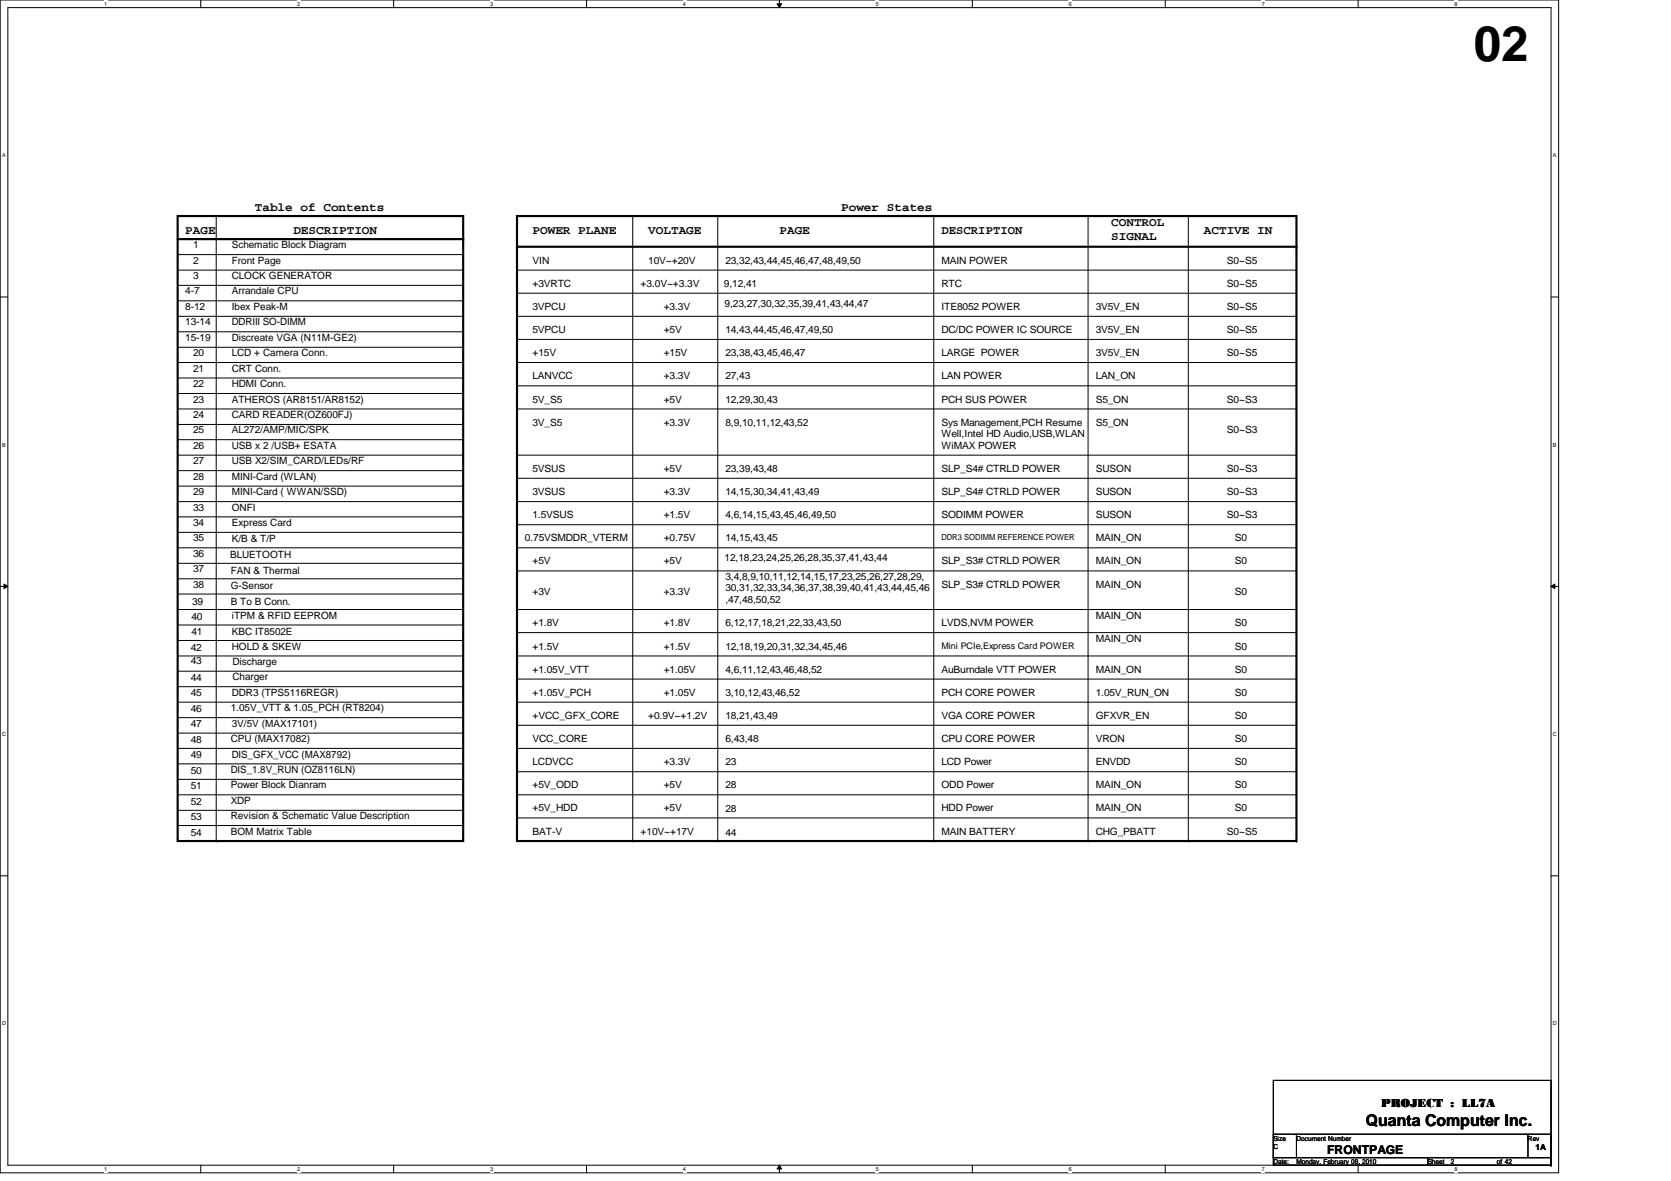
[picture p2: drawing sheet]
<svg xmlns="http://www.w3.org/2000/svg" width="297mm" height="210mm" viewBox="0 0 297 210" stroke-linecap="round" stroke-linejoin="round" font-family="sans-serif">
<defs><g id="words">
<text font-size="8.8" x="262" y="10.8">02</text>
<text font-size="2.9" x="242.8" y="200.2">Quanta Computer Inc.</text>
<g font-size="2.2">
<text x="32.9" y="41.5">PAGE</text>
<text x="45.3" y="37.4">Table of Contents</text>
<text x="52.2" y="41.5">DESCRIPTION</text>
<text x="94.7" y="41.5">POWER PLANE</text>
<text x="115.2" y="41.5">VOLTAGE</text>
<text x="138.6" y="41.5">PAGE</text>
<text x="149.5" y="37.4">Power States</text>
<text x="167.3" y="41.5">DESCRIPTION</text>
<text x="197.5" y="40.2">CONTROL</text>
<text x="214" y="41.5">ACTIVE IN</text>
<text x="197.5" y="42.6">SIGNAL</text>
<text x="245.5" y="196.7">PROJECT : LL7A</text>
<text x="235.9" y="205">FRONTPAGE</text>
</g>
<g font-size="1.8">
<text x="34.3" y="46.9">2</text>
<text x="34.3" y="44.1">1</text>
<text x="41.2" y="46.9">Front Page</text>
<text x="41.2" y="44.1">Schematic Block Diagram</text>
<text x="94.7" y="46.9">VIN</text>
<text x="115.2" y="46.9">10V~+20V</text>
<text x="128.9" y="46.9">23,32,43,44,45,46,47,48,49,50</text>
<text x="167.3" y="46.9">MAIN POWER</text>
<text x="218.1" y="46.9">S0~S5</text>
<text x="32.9" y="52.3">4-7</text>
<text x="34.3" y="49.6">3</text>
<text x="41.2" y="49.6">CLOCK GENERATOR</text>
<text x="41.2" y="52.3">Arrandale CPU</text>
<text x="94.7" y="51">+3VRTC</text>
<text x="113.9" y="51">+3.0V~+3.3V</text>
<text x="128.7" y="51">9,12,41</text>
<text x="167.3" y="51">RTC</text>
<text x="218.1" y="51">S0~S5</text>
<text x="32.9" y="55.1">8-12</text>
<text x="32.9" y="57.8">13-14</text>
<text x="41.2" y="55.1">Ibex Peak-M</text>
<text x="41.2" y="57.8">DDRIII SO-DIMM</text>
<text x="94.7" y="55.1">3VPCU</text>
<text x="94.7" y="59.2">5VPCU</text>
<text x="118" y="55.1">+3.3V</text>
<text x="118" y="59.2">+5V</text>
<text x="128.8" y="54.7">9,23,27,30,32,35,39,41,43,44,47</text>
<text x="128.9" y="59.2">14,43,44,45,46,47,49,50</text>
<text x="167.3" y="55.1">ITE8052 POWER</text>
<text x="167.3" y="59.2">DC/DC POWER IC SOURCE</text>
<text x="194.8" y="55.1">3V5V_EN</text>
<text x="194.8" y="59.2">3V5V_EN</text>
<text x="218.1" y="55.1">S0~S5</text>
<text x="218.1" y="59.2">S0~S5</text>
<text x="32.9" y="60.6">15-19</text>
<text x="34.3" y="63.3">20</text>
<text x="41.2" y="60.6">Discreate VGA (N11M-GE2)</text>
<text x="41.2" y="63.3">LCD + Camera Conn.</text>
<text x="94.7" y="63.3">+15V</text>
<text x="118" y="63.3">+15V</text>
<text x="128.9" y="63.3">23,38,43,45,46,47</text>
<text x="167.3" y="63.3">LARGE POWER</text>
<text x="194.8" y="63.3">3V5V_EN</text>
<text x="218.1" y="63.3">S0~S5</text>
<text x="34.3" y="66">21</text>
<text x="34.3" y="68.8">22</text>
<text x="34.3" y="71.5">23</text>
<text x="41.2" y="71.5">ATHEROS (AR8151/AR8152)</text>
<text x="41.2" y="68.8">HDMI Conn.</text>
<text x="41.2" y="66">CRT Conn.</text>
<text x="94.7" y="67.4">LANVCC</text>
<text x="94.7" y="71.5">5V_S5</text>
<text x="118" y="67.4">+3.3V</text>
<text x="118" y="71.5">+5V</text>
<text x="128.9" y="71.5">12,29,30,43</text>
<text x="128.9" y="67.4">27,43</text>
<text x="167.3" y="71.5">PCH SUS POWER</text>
<text x="167.3" y="67.4">LAN POWER</text>
<text x="194.8" y="71.5">S5_ON</text>
<text x="194.8" y="67.4">LAN_ON</text>
<text x="218.1" y="71.5">S0~S3</text>
<text x="34.3" y="74.3">24</text>
<text x="34.3" y="77">25</text>
<text x="41.2" y="74.3">CARD READER(OZ600FJ)</text>
<text x="41.2" y="77">AL272/AMP/MIC/SPK</text>
<text x="94.7" y="75.6">3V_S5</text>
<text x="118" y="75.6">+3.3V</text>
<text x="128.9" y="75.6">8,9,10,11,12,43,52</text>
<text x="167.3" y="75.6">Sys Management,PCH Resume</text>
<text x="167.3" y="77.7">Well,Intel HD Audio,USB,WLAN</text>
<text x="194.8" y="75.6">S5_ON</text>
<text x="218.1" y="77">S0~S3</text>
<text x="34.3" y="82.5">27</text>
<text x="34.3" y="79.8">26</text>
<text x="41.2" y="82.5">USB X2/SIM_CARD/LEDs/RF</text>
<text x="41.2" y="79.8">USB x 2 /USB+ ESATA</text>
<text x="94.7" y="83.9">5VSUS</text>
<text x="118" y="83.9">+5V</text>
<text x="128.9" y="83.9">23,39,43,48</text>
<text x="167.3" y="79.7">WiMAX POWER</text>
<text x="167.3" y="83.9">SLP_S4# CTRLD POWER</text>
<text x="194.8" y="83.9">SUSON</text>
<text x="218.1" y="83.9">S0~S3</text>
<text x="34.3" y="85.3">28</text>
<text x="34.3" y="88">29</text>
<text x="41.2" y="88">MINI-Card ( WWAN/SSD)</text>
<text x="41.2" y="85.3">MINI-Card (WLAN)</text>
<text x="94.7" y="88">3VSUS</text>
<text x="118" y="88">+3.3V</text>
<text x="128.9" y="88">14,15,30,34,41,43,49</text>
<text x="167.3" y="88">SLP_S4# CTRLD POWER</text>
<text x="194.8" y="88">SUSON</text>
<text x="218.1" y="88">S0~S3</text>
<text x="34.3" y="90.8">33</text>
<text x="34.3" y="93.5">34</text>
<text x="41.2" y="90.8">ONFI</text>
<text x="41.2" y="93.5">Express Card</text>
<text x="94.7" y="92.1">1.5VSUS</text>
<text x="118" y="92.1">+1.5V</text>
<text x="128.9" y="92.1">4,6,14,15,43,45,46,49,50</text>
<text x="167.3" y="92.1">SODIMM POWER</text>
<text x="194.8" y="92.1">SUSON</text>
<text x="218.1" y="92.1">S0~S3</text>
<text x="34.3" y="101.7">37</text>
<text x="34.3" y="96.2">35</text>
<text x="34.3" y="99">36</text>
<text x="40.9" y="99.2">BLUETOOTH</text>
<text x="41" y="102">FAN &amp; Thermal</text>
<text x="41.2" y="96.4">K/B &amp; T/P</text>
<text x="93.3" y="96.2">0.75VSMDDR_VTERM</text>
<text x="94.7" y="100.3">+5V</text>
<text x="118" y="100.3">+5V</text>
<text x="118" y="96.2">+0.75V</text>
<text x="128.8" y="99.7">12,18,23,24,25,26,28,35,37,41,43,44</text>
<text x="128.9" y="96.2">14,15,43,45</text>
<text x="167.3" y="100.3">SLP_S3# CTRLD POWER</text>
<text x="194.8" y="96.2">MAIN_ON</text>
<text x="194.8" y="100.3">MAIN_ON</text>
<text x="219.5" y="96.2">S0</text>
<text x="219.5" y="100.3">S0</text>
<text x="34.2" y="107.5">39</text>
<text x="34.3" y="104.5">38</text>
<text x="41" y="104.7">G-Sensor</text>
<text x="41" y="107.5">B To B Conn.</text>
<text x="94.7" y="105.8">+3V</text>
<text x="118" y="105.8">+3.3V</text>
<text x="128.9" y="103.1">3,4,8,9,10,11,12,14,15,17,23,25,26,27,28,29,</text>
<text x="128.9" y="105.1">30,31,32,33,34,36,37,38,39,40,41,43,44,45,46</text>
<text x="128.9" y="107.1">,47,48,50,52</text>
<text x="167.3" y="104.5">SLP_S3# CTRLD POWER</text>
<text x="194.8" y="104.5">MAIN_ON</text>
<text x="219.5" y="105.8">S0</text>
<text x="34" y="110.2">40</text>
<text x="34" y="112.9">41</text>
<text x="41.2" y="110.1">iTPM &amp; RFID EEPROM</text>
<text x="41.2" y="112.9">KBC IT8502E</text>
<text x="94.7" y="111.3">+1.8V</text>
<text x="118" y="111.3">+1.8V</text>
<text x="128.9" y="111.3">6,12,17,18,21,22,33,43,50</text>
<text x="167.3" y="111.3">LVDS,NVM POWER</text>
<text x="194.8" y="109.9">MAIN_ON</text>
<text x="219.5" y="111.3">S0</text>
<text x="33.9" y="115.7">42</text>
<text x="33.9" y="118">43</text>
<text x="41.2" y="115.6">HOLD &amp; SKEW</text>
<text x="41.3" y="118.2">Discharge</text>
<text x="94.7" y="119.5">+1.05V_VTT</text>
<text x="94.7" y="115.4">+1.5V</text>
<text x="118" y="115.4">+1.5V</text>
<text x="118" y="119.5">+1.05V</text>
<text x="128.9" y="115.4">12,18,19,20,31,32,34,45,46</text>
<text x="128.9" y="119.5">4,6,11,12,43,46,48,52</text>
<text x="167.3" y="119.5">AuBurndale VTT POWER</text>
<text x="194.8" y="119.5">MAIN_ON</text>
<text x="194.8" y="114">MAIN_ON</text>
<text x="219.5" y="115.4">S0</text>
<text x="219.5" y="119.5">S0</text>
<text x="33.9" y="123.8">45</text>
<text x="33.9" y="121.1">44</text>
<text x="41.2" y="123.7">DDR3 (TPS5116REGR)</text>
<text x="41.3" y="120.9">Charger</text>
<text x="94.7" y="123.7">+1.05V_PCH</text>
<text x="118" y="123.7">+1.05V</text>
<text x="128.9" y="123.7">3,10,12,43,46,52</text>
<text x="167.3" y="123.7">PCH CORE POWER</text>
<text x="194.8" y="123.7">1.05V_RUN_ON</text>
<text x="219.5" y="123.7">S0</text>
<text x="33.9" y="129.3">47</text>
<text x="33.9" y="126.5">46</text>
<text x="41" y="126.4">1.05V_VTT &amp; 1.05_PCH (RT8204)</text>
<text x="41" y="131.9">CPU (MAX17082)</text>
<text x="41.2" y="129.3">3V/5V (MAX17101)</text>
<text x="94.7" y="131.9">VCC_CORE</text>
<text x="94.7" y="127.8">+VCC_GFX_CORE</text>
<text x="115.2" y="127.8">+0.9V~+1.2V</text>
<text x="128.9" y="131.9">6,43,48</text>
<text x="128.9" y="127.8">18,21,43,49</text>
<text x="167.3" y="131.9">CPU CORE POWER</text>
<text x="167.3" y="127.8">VGA CORE POWER</text>
<text x="194.8" y="131.9">VRON</text>
<text x="194.8" y="127.8">GFXVR_EN</text>
<text x="219.5" y="127.8">S0</text>
<text x="219.5" y="131.9">S0</text>
<text x="33.9" y="132">48</text>
<text x="33.9" y="137.5">50</text>
<text x="33.9" y="134.8">49</text>
<text x="41" y="137.4">DIS_1.8V_RUN (OZ8116LN)</text>
<text x="41.2" y="134.8">DIS_GFX_VCC (MAX8792)</text>
<text x="94.7" y="136">LCDVCC</text>
<text x="118" y="136">+3.3V</text>
<text x="128.9" y="136">23</text>
<text x="167.3" y="136">LCD Power</text>
<text x="194.8" y="136">ENVDD</text>
<text x="219.5" y="136">S0</text>
<text x="33.9" y="140.3">51</text>
<text x="33.9" y="143">52</text>
<text x="41" y="140.1">Power Block Dianram</text>
<text x="41" y="142.9">XDP</text>
<text x="94.7" y="140.1">+5V_ODD</text>
<text x="118" y="140.1">+5V</text>
<text x="128.9" y="140.1">28</text>
<text x="167.3" y="140.1">ODD Power</text>
<text x="194.8" y="140.1">MAIN_ON</text>
<text x="219.5" y="140.1">S0</text>
<text x="33.9" y="145.8">53</text>
<text x="33.9" y="148.5">54</text>
<text x="41" y="145.6">Revision &amp; Schematic Value Description</text>
<text x="41" y="148.3">BOM Matrix Table</text>
<text x="94.7" y="144.2">+5V_HDD</text>
<text x="94.7" y="148.3">BAT-V</text>
<text x="113.9" y="148.3">+10V~+17V</text>
<text x="118" y="144.2">+5V</text>
<text x="128.9" y="144.4">28</text>
<text x="128.9" y="148.5">44</text>
<text x="167.3" y="148.3">MAIN BATTERY</text>
<text x="167.3" y="144.2">HDD Power</text>
<text x="194.8" y="144.2">MAIN_ON</text>
<text x="194.8" y="148.3">CHG_PBATT</text>
<text x="218.1" y="148.3">S0~S5</text>
<text x="219.5" y="144.2">S0</text>
</g>
<text font-size="1.6" x="167.3" y="115.3">Mini PCIe,Express Card POWER</text>
<g font-size="1.5">
<text x="167.3" y="96">DDR3 SODIMM REFERENCE POWER</text>
<text x="273" y="204.3">1A</text>
</g>
<g font-size="1.2">
<text x="226.4" y="202.7">Size</text>
<text x="230.5" y="202.7">Document Number</text>
<text x="271.6" y="202.7">Rev</text>
<text x="226.4" y="206.9">Date:</text>
<text x="226.4" y="204.1">C</text>
<text x="230.5" y="206.9">Monday, February 08, 2010</text>
<text x="253.8" y="206.9">Sheet</text>
<text x="257.9" y="206.9">2</text>
<text x="266.1" y="206.9">of 42</text>
</g>
<g font-size="1">
<text x="18.5" y="1">1</text>
<text x="52.8" y="1">2</text>
<text x="87.1" y="1">3</text>
<text x="121.4" y="1">4</text>
<text x="155.7" y="1">5</text>
<text x="190" y="1">6</text>
<text x="224.3" y="1">7</text>
<text x="258.6" y="1">8</text>
<text x=".4" y="27.9">A</text>
<text x="276.1" y="27.9">A</text>
<text x=".4" y="79.4">B</text>
<text x="276.1" y="79.4">B</text>
<text x=".4" y="130.8">C</text>
<text x="276.1" y="130.8">C</text>
<text x=".4" y="182.2">D</text>
<text x="276.1" y="182.2">D</text>
<text x="18.5" y="208.1">1</text>
<text x="52.8" y="208.1">2</text>
<text x="87.1" y="208.1">3</text>
<text x="121.4" y="208.1">4</text>
<text x="155.7" y="208.1">5</text>
<text x="190" y="208.1">6</text>
<text x="224.3" y="208.1">7</text>
<text x="258.6" y="208.1">8</text>
</g>
</g></defs>
<path d="M0 0h277.1v208.4h-277.1zM1.4 1.4h274.3v205.7h-274.3z" fill="none" stroke="#000" stroke-width=".18"/>
<g fill="#fff">
<path d="M18.5 .1h.6v1.1h-.6z"/>
<path d="M18.5 207.2h.6v1.1h-.6z"/>
</g>
<path d="M35.7 0v1.4M35.7 207.1v1.3" fill="none" stroke="#000" stroke-width=".18"/>
<g fill="#fff">
<path d="M52.8 .1h.6v1.1h-.6z"/>
<path d="M52.8 207.2h.6v1.1h-.6z"/>
</g>
<path d="M70 0v1.4M70 207.1v1.3" fill="none" stroke="#000" stroke-width=".18"/>
<g fill="#fff">
<path d="M87.1 .1h.6v1.1h-.6z"/>
<path d="M87.1 207.2h.6v1.1h-.6z"/>
</g>
<path d="M104.3 0v1.4M104.3 207.1v1.3" fill="none" stroke="#000" stroke-width=".18"/>
<g fill="#fff">
<path d="M121.4 .1h.6v1.1h-.6z"/>
<path d="M121.4 207.2h.6v1.1h-.6z"/>
</g>
<path d="M138.1 .7h.8l-.3 .7zM138.6 0v1.4M138.6 207.1l.3 .7h-.8zM138.6 207.1v1.3" fill="none" stroke="#000" stroke-width=".18"/>
<path d="M138.1 .7h.8l-.3 .7zM138.6 207.1l.3 .7h-.8z" fill="#000"/>
<g fill="#fff">
<path d="M155.7 .1h.5v1.1h-.5z"/>
<path d="M155.7 207.2h.5v1.1h-.5z"/>
</g>
<path d="M172.8 0v1.4M172.8 207.1v1.3" fill="none" stroke="#000" stroke-width=".18"/>
<g fill="#fff">
<path d="M190 .1h.5v1.1h-.5z"/>
<path d="M190 207.2h.5v1.1h-.5z"/>
</g>
<path d="M207.1 0v1.4M207.1 207.1v1.3" fill="none" stroke="#000" stroke-width=".18"/>
<g fill="#fff">
<path d="M224.3 .1h.5v1.1h-.5z"/>
<path d="M224.3 207.2h.5v1.1h-.5z"/>
</g>
<path d="M241.4 0v1.4M241.4 207.1v1.3" fill="none" stroke="#000" stroke-width=".18"/>
<g fill="#fff">
<path d="M258.6 .1h.5v1.1h-.5z"/>
<path d="M258.6 207.2h.5v1.1h-.5z"/>
<path d="M.4 27.1h.6v1.1h-.6z"/>
<path d="M276.1 27.1h.6v1.1h-.6z"/>
<path d="M.4 78.5h.6v1.1h-.6z"/>
<path d="M276.1 78.5h.6v1.1h-.6z"/>
</g>
<path d="M0 52.8h1.4M275.7 52.8h1.4" fill="none" stroke="#000" stroke-width=".18"/>
<g fill="#fff">
<path d="M.4 129.9h.7v1.1h-.7z"/>
<path d="M276.1 129.9h.7v1.1h-.7z"/>
</g>
<path d="M0 104.2h1.4M.7 103.8l.7 .4-.7 .4zM275.7 104.2l.7-.4v.8zM275.7 104.2h1.4" fill="none" stroke="#000" stroke-width=".18"/>
<path d="M.7 103.8l.7 .4-.7 .4zM275.7 104.2l.7-.4v.8z" fill="#000"/>
<g fill="#fff">
<path d="M.4 181.4h.7v1.1h-.7z"/>
<path d="M276.1 181.4h.7v1.1h-.7z"/>
</g>
<g fill="none" stroke="#000" stroke-width=".18">
<path d="M38.4 38.4v111.1M112.5 38.4v111.1M127.6 38.4v111.1M166 38.4v111.1M193.4 38.4v111.1M211.2 38.4v111.1M31.6 48h50.7M31.6 59h50.7M31.6 56.2h50.7M31.6 53.5h50.7M31.6 50.7h50.7M31.6 45.3h50.7"/>
<path d="M82.3 59h.1M82.3 56.2h.1M82.3 53.5h.1M82.3 50.7h.1M82.3 48h.1M82.3 45.3h.1M91.9 48h138.6M91.9 56.2h138.6M91.9 52.1h138.6M230.5 48h.1M230.5 52.1h.1M230.5 56.2h.1"/>
<path d="M31.6 75.4h50.7M31.6 72.7h50.7M31.6 64.4h50.7M31.6 67.2h50.7M31.6 69.9h50.7M31.6 61.7h50.7M31.6 78.1h50.7M82.3 75.4h.1M82.3 72.7h.1M82.3 64.4h.1M82.3 67.2h.1M82.3 69.9h.1"/>
<path d="M82.3 61.7h.1M82.3 78.1h.1M91.9 72.7h138.6M91.9 64.4h138.6M91.9 60.3h138.6M91.9 68.6h138.6M230.5 60.3h.1M230.5 64.4h.1M230.5 68.6h.1M230.5 72.7h.1M31.6 80.9h50.7M31.6 97.4h50.7"/>
<path d="M31.6 94.6h50.7M31.6 91.9h50.7M31.6 89.2h50.7M31.6 86.4h50.7M31.6 83.7h50.7M82.3 97.4h.1M82.3 94.6h.1M82.3 91.9h.1M82.3 89.2h.1M82.3 86.4h.1M82.3 83.7h.1M82.3 80.9h.1"/>
<path d="M91.9 80.9h138.6M91.9 97.4h138.6M91.9 89.2h138.6M91.9 93.3h138.6M91.9 85h138.6M230.5 80.9h.1M230.5 97.4h.1M230.5 93.3h.1M230.5 89.2h.1M230.5 85h.1M31.6 108.3h50.7M31.6 116.6h50.7"/>
<path d="M31.6 105.6h50.7M31.6 100.1h50.7M31.6 102.9h50.7M31.6 119.3h50.7M31.6 113.8h50.7M31.6 111.1h50.7M82.3 108.3h.1M82.3 105.6h.1M82.3 100.1h.1M82.3 102.9h.1M82.3 119.3h.1M82.3 116.6h.1"/>
<path d="M82.3 113.8h.1M82.3 111.1h.1M91.9 101.5h138.6M91.9 108.3h138.6M91.9 112.4h138.6M91.9 116.6h138.6M230.5 101.5h.1M230.5 108.3h.1M230.5 112.4h.1M230.5 116.6h.1M31.6 124.8h50.7M31.6 133h50.7"/>
<path d="M31.6 138.5h50.7M31.6 130.3h50.7M31.6 135.8h50.7M31.6 127.6h50.7M31.6 122h50.7M82.3 138.5h.1M82.3 130.3h.1M82.3 133h.1M82.3 135.8h.1M82.3 127.6h.1M82.3 124.8h.1M82.3 122h.1"/>
<path d="M91.9 120.7h138.6M91.9 124.8h138.6M91.9 128.9h138.6M91.9 133h138.6M91.9 137.2h138.6M230.5 120.7h.1M230.5 124.8h.1M230.5 128.9h.1M230.5 133h.1M230.5 137.2h.1M0 155.7h1.4M31.6 141.3h50.7"/>
<path d="M31.6 144h50.7M31.6 146.7h50.7M38.4 149.5h.1M82.3 141.3h.1M82.3 144h.1M82.3 146.7h.1M91.9 141.3h138.6M91.9 145.4h138.6M91.9 149.5h138.6M112.5 149.5h.1M127.6 149.5h.1M166 149.5h.1"/>
<path d="M193.4 149.5h.1M211.2 149.5h.1M230.5 141.3h.1M230.5 145.4h.1M230.5 149.5h.1M275.7 155.7h1.4M226.4 192h49.3v13.7h-49.3zM226.4 205.7h49.3v1.4h-49.3zM226.4 201.6h49.3v4.1h-49.3zM230.5 201.6h.1M230.5 201.6v4.1M253.8 205.7h.1"/>
<path d="M253.8 205.7v1.4M271.6 201.6h.1M271.6 201.6v4.1M275.7 207.1h.1M275.7 205.7v1.4"/>
</g>
<path d="M31.6 38.4h50.7v111.1h-50.7zM91.9 38.4h138.6v111.1h-138.6zM31.6 42.5h50.7M91.9 43.9h138.6" fill="none" stroke="#000" stroke-width=".38"/>
<g fill="#000">
<circle cx="82.3" cy="42.5" r=".19"/>
<circle cx="230.5" cy="43.9" r=".19"/>
</g>
<use href="#words"/>
</svg>
